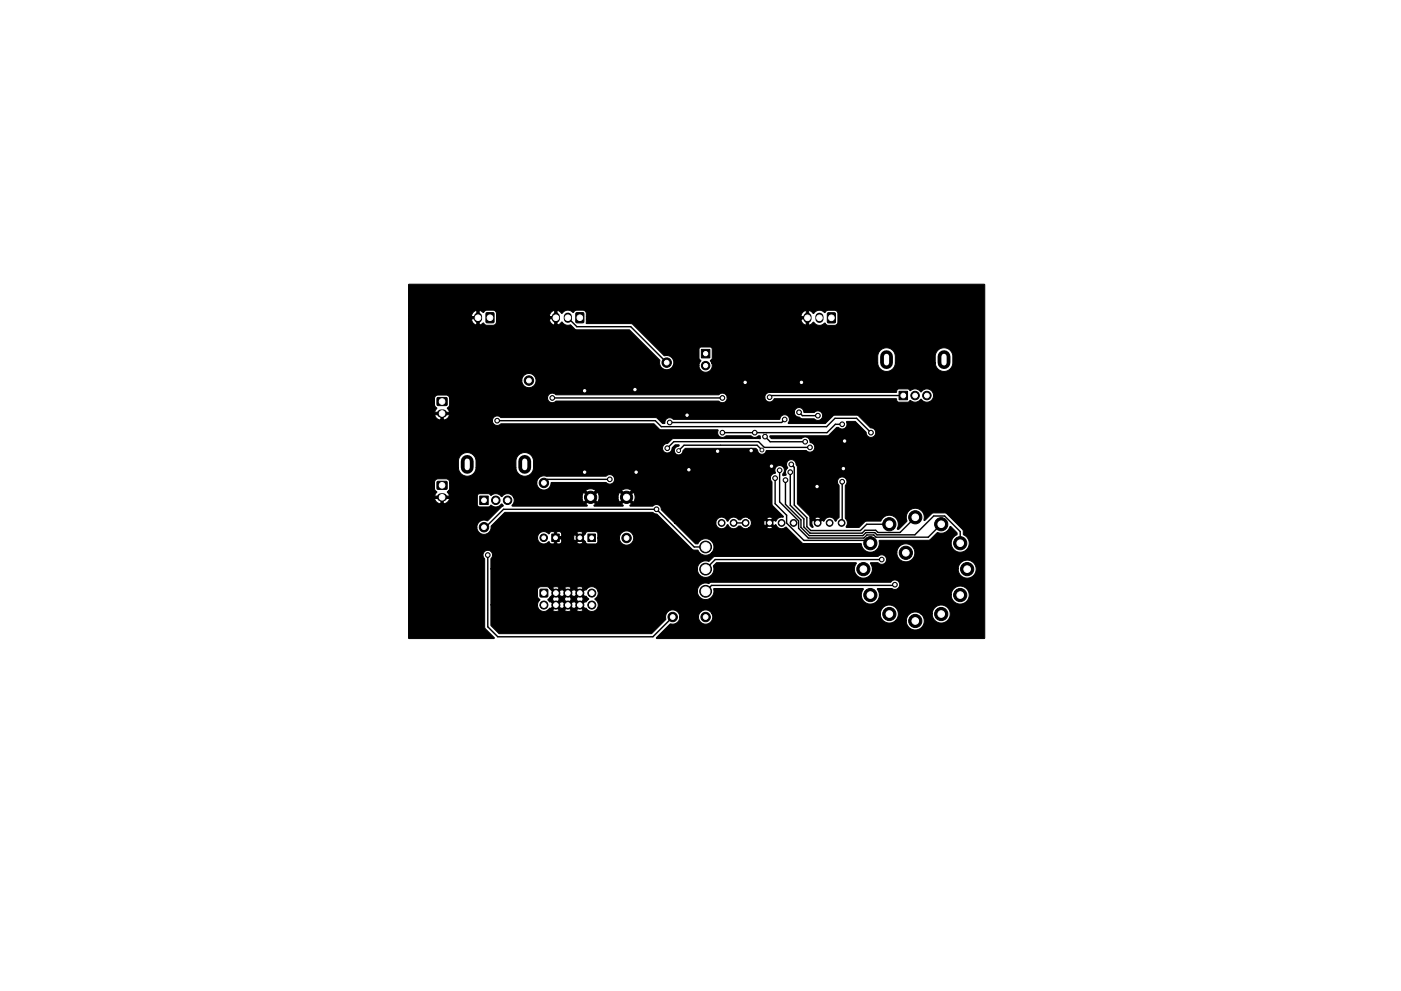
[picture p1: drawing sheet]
<svg xmlns="http://www.w3.org/2000/svg" width="297mm" height="210mm" viewBox="0 0 297 210" stroke-linecap="round" stroke-linejoin="round" font-family="sans-serif">
<g fill="#000" stroke="#000" stroke-width=".21">
<path d="M103.1 66.4h1.6v2h-1.6zM122.1 66.4h1.6v2h-1.6zM148.7 74.1h1.8v1.8h-1.8zM175.5 66.4h1.6v2.1h-1.6zM86.6 60.4h122.2v75l-69.6 .1v-.2l2.9-2.9a1.53 1.53 0 0 0 2-1.5h4v.2a1.51 1.51 0 0 0 2 1.2 1.51 1.51 0 0 0 .8-2.1h35.7a1.91 1.91 0 0 0 1.2 1.8 1.91 1.91 0 0 0 2-.3h2.3a1.91 1.91 0 0 0 2.8 1.8 1.91 1.91 0 0 0 .3-3.3h2.4a1.91 1.91 0 0 0 2.8 1.8 1.91 1.91 0 0 0 .3-3.3 1.91 1.91 0 0 0-3 1.3l-.1 .2h-2.5a1.91 1.91 0 0 0-2.9 1.2l-.1 .3h-2.3a1.91 1.91 0 0 0-.4-3.2 1.91 1.91 0 0 0-2.8 1.7l-35.7-.1a1.51 1.51 0 0 0-1.7-.6 1.51 1.51 0 0 0-1.1 1.4h-4v-.2a1.54 1.54 0 0 0-1.9-1.2 1.54 1.54 0 0 0-1.1 2l-3 2.9h-32.2l-1.8-1.7v-4.4h9.9a1.36 1.36 0 0 0 2.1 1.2h1a1.34 1.34 0 0 0 1.5 0h1a1.34 1.34 0 0 0 1.6 0h1a1.29 1.29 0 0 0 1.5 0l-.8-.8-.7 .8h-1l-.8-.8-.8 .8h-1l-.7-.8-.8 .8h-1l.4-.5 .2 .1 .8-.7h.7l.8 .7 .1-.1 .2 .1 .7-.7h.8l.7 .7 .2-.1 .1 .1 .8-.7h.7l.7 .7 .2-.1a1.54 1.54 0 0 0 2.2 .4 1.44 1.44 0 0 0-.3-2.3 1.52 1.52 0 0 0 .7-1.7h21a1.77 1.77 0 0 0 2.4 1.7 1.79 1.79 0 0 0 1.1-2.2h31.7l-.2 .5a1.91 1.91 0 0 0 .4 2.2l1 .5 1-.1a1.92 1.92 0 0 0 1.2-1.7l15.3-.1a1.91 1.91 0 0 0 2.6 1.8 1.92 1.92 0 0 0 1.2-1.7v-.1a1.91 1.91 0 0 0-1.5-1.8 1.91 1.91 0 0 0-2.1 1l-.2 .8h-15.3l-.4-1.2 .1-.1h3a1.03 1.03 0 0 0 1.5-.3 1.03 1.03 0 0 0-.4-1.5 1.03 1.03 0 0 0-1.4 .4h-37.9l-.5 .3a1.85 1.85 0 0 0-2.6 1.6h-21a1.44 1.44 0 0 0-1.3-.9 1.44 1.44 0 0 0-1.3 .7l-.2-.1-.7 .7 .7 .8 .3-.1 .5 .6-.5 .6-.3-.1-.7 .8h-.7l-.8-.8-.2 .1-.1-.1-.7 .8h-.8l-.7-.8-.2 .1-.1-.1-.8 .8h-.7l-.8-.8-.2 .1-.3-.4 .3-.3h.6l.1 .1-.1 .2 .8 .7 .7-.7-.1-.2 .1-.1h1l.2 .1-.2 .2 .8 .7 .7-.7-.1-.2 .2-.1h1l.1 .1-.1 .2 .7 .7 .8-.8-.1-.1 .1-.2-.8-.7-.7 .8h-1l-.8-.8-.8 .8h-1l-.7-.8-.8 .8h-.6l1-1.2h.7l.8 .8 .1-.1 .2 .1 .7-.8h.8l.7 .8 .2-.1 .1 .1 .8-.8-.8-.7-.2 .1-.1-.1-.7 .7h-.8l-.7-.7-.2 .1-.1-.1-.8 .7h-.7l-1-1.1h.6l.8 .8 .7-.8h1l.8 .8 .8-.8h1l.7 .8 .8-.8a1.33 1.33 0 0 0-1.5 0h-1a1.33 1.33 0 0 0-1.6 0h-1a1.33 1.33 0 0 0-1.5 0h-.6l-.5-.2h-1.3l-.6 .3-.1 .4v1.4l.5 .6-.4 .5-.1 .6h-9.9v-7.6h43.7a1.79 1.79 0 0 0 2.2 1.8 1.79 1.79 0 0 0 1.3-2.5l.7-.6h29.4l.2 .1-.3 .4a1.91 1.91 0 0 0 .5 2.3 1.91 1.91 0 0 0 2.4 .1 1.9 1.9 0 0 0 .8-1.6h18.1a1.91 1.91 0 0 0 2.8 1.8 1.91 1.91 0 0 0 .3-3.3 1.91 1.91 0 0 0-3 1.3l-.1 .2h-18.1l-.4-1.3h1.6a1.02 1.02 0 0 0 1.5 0 1.02 1.02 0 0 0-.1-1.5 1.02 1.02 0 0 0-1.5 .2h-34.5l-.4 .1-.8 .9a1.87 1.87 0 0 0-2.6 1.6h-43.7v-2.1a1.04 1.04 0 0 0 .1-1.5 1.04 1.04 0 0 0-1.5 0 1.04 1.04 0 0 0 .1 1.5v14.5l.1 .3 1.9 1.9v.2h-18.1l-.1-21.4h27.4v.5a1.4 1.4 0 0 0 2.4 .3l.5 .5h1.7l.4-.2h3.2a1.26 1.26 0 0 0 1.5 0l-.8-.7-.7 .7h-3.2l.1-.8h-1l-.1 1h-.5v-1.3h4.1l.3 .7 .7-.7h.7l.8 .8 .2 .4 .3 .1 1.9-.1 .2-.3v-.9h4.6a1.51 1.51 0 0 0 2.2 1.4 1.51 1.51 0 0 0 .2-2.6 1.51 1.51 0 0 0-2.4 1v.2h-4.6v-.9l-.2-.4h-1.9l-.3 .1-.2 .4-.8 .8h-.7l-.7-.7-.3 .7h-4.1v-.3h1.6l-.1-.8h3.2l.7 .7 .8-.7a1.26 1.26 0 0 0-1.5 0h-3.2l-.3-.2h-.6l-.1 1h-.5v-1h-.8l-.4 .5a1.32 1.32 0 0 0-1.5-.4 1.32 1.32 0 0 0-.8 1.2h-27.4v-2.2h14.5v.3a1.54 1.54 0 0 0 1.8 1.1 1.54 1.54 0 0 0 1.3-1.7l2.9-2.9h31.3l.9 .4 7.5 7.5 1.2 .1 .5 .7 .9 .4 .8-.1 .7-.5h39.2a1.91 1.91 0 0 0 2.8 1.8 1.91 1.91 0 0 0 .3-3.2 1.91 1.91 0 0 0-3 1.2l-.1 .2h-39.2l.1-.1a1.8 1.8 0 0 0-.6-2.6 1.8 1.8 0 0 0-2.5 .9h-.5l-4.4-4.5h8.8v.3a1.29 1.29 0 0 0 1.2 1 1.29 1.29 0 0 0 1.3-.9 1.35 1.35 0 0 0 2.3 .3h.4a1.24 1.24 0 0 0 1.8 .4h3.7a1.16 1.16 0 0 0 1.3 0l-.6-.7-.7 .7h-3.7l.3-.4 .2-.6h2.6l.2 .6 .7-.7-.7-.6-.2 .7h-2.6l-.2-.7-.3-.4h3.7l.7 .7 .6-.7a1.19 1.19 0 0 0-1.3 0h-3.8a1.34 1.34 0 0 0-1.7 .4h-.4a1.32 1.32 0 0 0-2.3 .3 1.28 1.28 0 0 0-1.4-.9 1.28 1.28 0 0 0-1.1 1.2h-8.8l-2.8-2.7a1.07 1.07 0 0 0-.6-1.1 1.07 1.07 0 0 0-1.2 .3h-4.7l-.1-.2 .3-.2-1.1-1.1-1 1.1 .3 .2-.1 .2h-6l-.1-.2 .4-.2-1.1-1.1-1.1 1.1 .4 .2-.1 .2h-15.7l-.1-.2a1.4 1.4 0 0 0 .3-1.7h14.5l.4 1.1 1.1-1.1h.7l1.1 1.1 .3-1.1h4l.4 1.1 1.1-1.1h.7l1.1 1.1a1.75 1.75 0 0 0 0-2.2l-1.1 1.1h-.7l-1.1-1.1-.4 1.1h-4l-.3-1.1-1.1 1.1h-.7l-1.1-1.1-.4 1.1h-14.5l-.3-.4a1.51 1.51 0 0 0-2.3 .3l-.2-.3a1.41 1.41 0 0 0-1.7-.1l-.3 .1-.5-.4h-1.9l-.3 .2-.2 .3v2l.3 .3h2.1l.6-.3a1.53 1.53 0 0 0 2.2-.3l.3 .5-.4 .2-3 2.9a1.54 1.54 0 0 0-2.2 1.4h-14.5v-6.1h5.5l.1 .1a1.36 1.36 0 0 0 1.3 1h.5a1.37 1.37 0 0 0 1.3-1.1h-1.3v1.1h-.5v-1.1h-6.9v-2.2h5.5l.5 .8-.4 .9h3.1l-.5-.9 .4-.3h28.9l1.1 1 1.1-1h5.5l1 1 1.1-1a1.78 1.78 0 0 0-2.1 0h-5.5a1.79 1.79 0 0 0-2.2 0h-28.9l.1-.5v-1.1h18.5a1.55 1.55 0 0 0 1.6 1.5 1.55 1.55 0 0 0 1.5-1.6h11.6a1.04 1.04 0 0 0 1.2 .2 1.04 1.04 0 0 0 .6-1.2h33l.4 .9v4.7l2.4 2.5v.2a1.49 1.49 0 0 0-1.7 .9l-.2-.3-.7 .6 .7 .7 .3-.3a1.34 1.34 0 0 0 2.2 .5l3.6 3.5h12.2l.4 .9 .5 .6a1.91 1.91 0 0 0 3-1.5l.1-.7h10.4l.4-.1 1.4-1.5 .7 .1a1.9 1.9 0 0 0 1.8-1l.4-.4 1.3 1.4v.3l-.9 .8a1.92 1.92 0 0 0 .3 2.4l.7 .5 .8 .1a1.96 1.96 0 0 0 1.7-1.7 1.96 1.96 0 0 0-1.3-2.1l-.1-1-3.6-3.5-2.7-.1-1.8 1.6-.1-.1 .1-.4a1.91 1.91 0 0 0-2.3-2 1.91 1.91 0 0 0-1.4 2.6l-1.7 1.8h-.3l-.1-.2a1.91 1.91 0 0 0-.8-2.6 1.91 1.91 0 0 0-2.6 .9l-.1 .2h-3.1l-1.5 1.3h-2.6l-.1-.1a1.33 1.33 0 0 0-.2-1.9v-6.9a1.02 1.02 0 0 0 0-1.5 1.02 1.02 0 0 0-1.4 .1 1.02 1.02 0 0 0 .1 1.4v6.8l-.7 .8a1.36 1.36 0 0 0-1.3-.9 1.36 1.36 0 0 0-1.3 .9l-.2-.3-1.1 .9-1-.9a1.36 1.36 0 0 0 .1 1.5l-.2 .1-.5-.5v-1.5h1l.7 .7 .6-.7a1.14 1.14 0 0 0-1.3 0h-1l-.1-.5-2.5-2.5v-7.8l-.3-.4a1.07 1.07 0 0 0-1.4-1.1 1.07 1.07 0 0 0-.4 1.7 1.18 1.18 0 0 0-.3 1.5l-.6 .1-.1-.3a1.04 1.04 0 0 0 .1-1.4 1.04 1.04 0 0 0-1.4-.2 1.04 1.04 0 0 0-.3 1.4h-.1a1.01 1.01 0 0 0-1 1h-33.1a1.03 1.03 0 0 0-1.7-.4h-12.7a1.51 1.51 0 0 0-2 1.5h-18.5v-.5l-.4-.3-2.1-.1-.6 .4-.1 1.6h-5.5v-4.4h10.6a1.87 1.87 0 0 0 1.9 1.8 1.87 1.87 0 0 0 1.8-1.8h8.5a1.87 1.87 0 0 0 1.8 1.8 1.87 1.87 0 0 0 1.9-1.7v-1.5a1.87 1.87 0 0 0-1.8-1.8 1.87 1.87 0 0 0-1.9 1.8v1.4h-8.5v-1.4a1.87 1.87 0 0 0-1.8-1.8 1.87 1.87 0 0 0-1.9 1.8v1.4h-10.6v-10h17.8a1.04 1.04 0 0 0 .7 1 1.04 1.04 0 0 0 1.1-.3h32.4l1.5 1.3 12.1 .1a1.06 1.06 0 0 0 .4 1.3 1.06 1.06 0 0 0 1.4-.1h5.3a1.08 1.08 0 0 0 1.5 0h.4v.6h-18.4l-1.3 1a1.03 1.03 0 0 0-1 1.1 1.03 1.03 0 0 0 1.1 .9 1.03 1.03 0 0 0 .9-1.1l.7-.6h.8l-.1 .3a.93 .93 0 0 0-.9 1.1 .93 .93 0 0 0 1.3 .6l.3-.3 .2-.5 .6-.5h14.8l.4 .4a.93 .93 0 0 0 .8 .9 .93 .93 0 0 0 1-.7l8.6-.1a1.04 1.04 0 0 0 1.7-.3 1.04 1.04 0 0 0-1-1.5 1.05 1.05 0 0 0-.6-1 1.05 1.05 0 0 0-1.2 .3h-6.3l-.4-.5 .1-.1h12.1l.4-.2 1.6-1.6h.4a1.05 1.05 0 0 0 1.4 .1 1.05 1.05 0 0 0 .3-1.3l1.9-.1 2.2 2.3a1.04 1.04 0 0 0 .9 1.1 1.04 1.04 0 0 0 1.1-.8 1.07 1.07 0 0 0-1.1-1.3l-2.5-2.4-.4-.2h-4.7l-1.9 1.8h-7.8l-.1-.2a1.04 1.04 0 0 0-.4-1.6 1.04 1.04 0 0 0-1.4 .9h-22.5l-.2-.2a1.08 1.08 0 0 0-1.2 0 1.08 1.08 0 0 0-.5 1.1l-.4-.1-1.2-1.1-.3-.1h-32.8l-.2-.2a1.01 1.01 0 0 0-1.6 .8h-17.8v-1.2h5.5l.1 .1a1.36 1.36 0 0 0 1.3 1h.5a1.37 1.37 0 0 0 1.3-1.1h-1.3v1.1h-.5v-1.1h-6.9v-2.1h5.5l.5 .7-.4 .9h76.2a1.26 1.26 0 0 0 1.2 1.1l.4 .2 2.6 .1a1.02 1.02 0 0 0 1.5 0 1.02 1.02 0 0 0-.1-1.5 1.02 1.02 0 0 0-1.4 .1h-2.1a1.04 1.04 0 0 0-1-1 1.04 1.04 0 0 0-1.1 1h-73.1l-.5-.8 .5-.7v-1.6h20.8a1.04 1.04 0 0 0 .7 1 1.04 1.04 0 0 0 1.1-.3h34.5a1.01 1.01 0 0 0 1.2 .2 1.01 1.01 0 0 0 .6-1h8a1.06 1.06 0 0 0 .9 1 1.06 1.06 0 0 0 1.1-.7h25.8l.2 .5 .3 .2h2l.5-.4 .7 .4a1.61 1.61 0 0 0 1.6-.6l.1 .1a1.43 1.43 0 0 0 2.1 .1 1.43 1.43 0 0 0-.2-2.2 1.43 1.43 0 0 0-2.1 .5l-.2-.3a1.41 1.41 0 0 0-1.7-.2l-.3 .2-.5-.4h-1.9a.69 .69 0 0 0-.6 .8h-26.8a1.01 1.01 0 0 0-1 1l-8-.1a1.05 1.05 0 0 0-1.9-.4h-34.4l-.2-.1a1.01 1.01 0 0 0-1-.2 1.01 1.01 0 0 0-.6 .9h-20.8l-.1-.3-.5-.3h-1.9l-.6 .4-.1 1.7h-5.5v-5.2h24v.3a1.51 1.51 0 0 0 2.4 1 1.51 1.51 0 0 0-.2-2.6 1.51 1.51 0 0 0-2.2 1.3h-24v-13h13.4a1.32 1.32 0 0 0 1.1 1.3h.6l.8-.5 .6 .5h1.6l.5-.4 .1-.9h11.2a1.32 1.32 0 0 0 1.1 1.3l.9-.1 .6-.6 .8 .6 1.1 .1 1.2 1h11.3l6.4 6.4a1.55 1.55 0 0 0 .9 1.9 1.55 1.55 0 0 0 1.9-.8h5.5a1.41 1.41 0 0 0 1.7 1.5 1.41 1.41 0 0 0 1-2h35.2a1.87 1.87 0 0 0 1.9 1.8 1.87 1.87 0 0 0 1.8-1.8h8.5a1.87 1.87 0 0 0 1.8 1.8 1.87 1.87 0 0 0 1.9-1.8v-1.4a1.87 1.87 0 0 0-1.8-1.8 1.87 1.87 0 0 0-1.9 1.8v1.4h-8.5v-1.4a1.87 1.87 0 0 0-1.8-1.8 1.87 1.87 0 0 0-1.9 1.8v1.4h-35.2l-.3-.5 .4-.5v-2.1l-.4-.3h-1.9l-.5 .4v2l.4 .5-.4 1h-5.5l.1-.1a1.57 1.57 0 0 0-2-1.9l-6.8-6.8h-9.6l-.1-.2v-.8h45.5a1.32 1.32 0 0 0 1.1 1.3h.7l.9-.6a1.47 1.47 0 0 0 2.4 .1l.6 .5h1.4l.5-.1 .2-.5v-2l-.1-.3-.4-.3h-1.6l-.6 .5-.4-.3a1.5 1.5 0 0 0-2 .5l-.6-.5-.4-.1-.1 3.1h-.5v-1.3h-46.6v-.5h46.6v-1.3a1.36 1.36 0 0 0-1.1 1.3h-45.5l-.1-1-.5-.4h-1.5l-.8 .5a1.46 1.46 0 0 0-2.3 .2l-.5-.5-.5-.2v3.2h-.5v-1.3h-12.3v-.6l12.3 .1v-1.4a1.36 1.36 0 0 0-1.1 1.3h-11.2l-.1-.9-.4-.3-1.7-.1-.6 .5-.9-.5v3.2h-.5v-1.3h-14.5v-.6l14.5 .1v-1.4a1.36 1.36 0 0 0-1.1 1.3h-13.4zM92.7 84.4h2v1.6h-2zM190.6 83h1.8v1.8h-1.8zM92.7 102.2h2v1.6h-2zM101.7 105.2h1.8v1.8h-1.8zM117 113.3h1.6v1.6h-1.6zM124.6 113.3h1.6v1.6h-1.6zM114.5 125.1h1.6v1.5h-1.6z"/>
<circle cx="141.4" cy="76.9" r="1"/>
<circle cx="149.6" cy="77.6" r=".9"/>
<circle cx="105.4" cy="89.3" r=".5"/>
<circle cx="112.1" cy="80.7" r="1"/>
<circle cx="117.1" cy="84.4" r=".5"/>
<circle cx="124" cy="82.9" r=".5"/>
<circle cx="134.6" cy="82.7" r=".5"/>
<circle cx="141.5" cy="95.1" r=".5"/>
<circle cx="142" cy="89.6" r=".5"/>
<circle cx="143.9" cy="95.6" r=".4"/>
<circle cx="145.7" cy="88.1" r=".5"/>
<circle cx="146" cy="99.7" r=".5"/>
<circle cx="152.1" cy="95.7" r=".5"/>
<circle cx="153.2" cy="84.4" r=".5"/>
<circle cx="153.2" cy="91.8" r=".5"/>
<circle cx="158" cy="81.1" r=".5"/>
<circle cx="159.3" cy="95.6" r=".5"/>
<circle cx="160" cy="91.8" r=".5"/>
<circle cx="161.5" cy="95.5" r=".4"/>
<circle cx="162.2" cy="92.6" r=".5"/>
<circle cx="163.2" cy="84.3" r=".5"/>
<circle cx="163.6" cy="98.9" r=".5"/>
<circle cx="165.3" cy="99.8" r=".5"/>
<circle cx="166.4" cy="89" r=".5"/>
<circle cx="167.8" cy="98.5" r=".5"/>
<circle cx="169.4" cy="87.5" r=".5"/>
<circle cx="169.9" cy="81.1" r=".5"/>
<circle cx="170.7" cy="93.7" r=".5"/>
<circle cx="171.7" cy="94.9" r=".5"/>
<circle cx="173.4" cy="88.2" r=".5"/>
<circle cx="178.6" cy="90" r=".5"/>
<circle cx="178.8" cy="99.4" r=".5"/>
<circle cx="179.1" cy="93.6" r=".5"/>
<circle cx="184.7" cy="91.8" r=".5"/>
<circle cx="194" cy="83.9" r=".9"/>
<circle cx="196.5" cy="83.9" r=".9"/>
<circle cx="102.6" cy="111.9" r="1"/>
<circle cx="103.4" cy="117.8" r=".5"/>
<circle cx="105.1" cy="106.1" r=".9"/>
<circle cx="107.6" cy="106.1" r=".9"/>
<circle cx="115.3" cy="114.1" r=".8"/>
<circle cx="115.3" cy="102.5" r="1"/>
<circle cx="122.9" cy="114.1" r=".8"/>
<circle cx="124" cy="100.2" r=".5"/>
<circle cx="125.2" cy="105.5" r="1.3"/>
<circle cx="129.3" cy="101.7" r=".5"/>
<circle cx="132.8" cy="114.1" r="1"/>
<circle cx="132.8" cy="105.5" r="1.3"/>
<circle cx="134.9" cy="100.2" r=".5"/>
<circle cx="139.2" cy="108.1" r=".5"/>
<circle cx="149.6" cy="116.1" r="1.25"/>
<circle cx="153" cy="110.9" r=".72"/>
<circle cx="155.5" cy="110.9" r=".72"/>
<circle cx="158.1" cy="110.9" r=".72"/>
<circle cx="163.2" cy="110.9" r=".72"/>
<circle cx="164.3" cy="101.4" r=".5"/>
<circle cx="165.7" cy="110.9" r=".72"/>
<circle cx="166.5" cy="101.9" r=".5"/>
<circle cx="167.6" cy="100.2" r=".5"/>
<circle cx="168.2" cy="110.9" r=".72"/>
<circle cx="173.2" cy="103.2" r=".5"/>
<circle cx="173.4" cy="110.9" r=".72"/>
<circle cx="175.9" cy="110.9" r=".72"/>
<circle cx="178.4" cy="110.9" r=".72"/>
<circle cx="178.6" cy="102.2" r=".5"/>
<circle cx="184.5" cy="115.3" r="1.4"/>
<circle cx="186.9" cy="118.7" r=".5"/>
<circle cx="188.6" cy="111.2" r="1.4"/>
<circle cx="192.1" cy="117.3" r="1.4"/>
<circle cx="194.1" cy="109.8" r="1.4"/>
<circle cx="199.6" cy="111.2" r="1.4"/>
<circle cx="203.6" cy="115.3" r="1.4"/>
<circle cx="115.3" cy="128.4" r=".85"/>
<circle cx="117.9" cy="128.4" r=".85"/>
<circle cx="117.9" cy="125.8" r=".85"/>
<circle cx="120.4" cy="128.4" r=".85"/>
<circle cx="120.4" cy="125.8" r=".85"/>
<circle cx="122.9" cy="128.4" r=".85"/>
<circle cx="122.9" cy="125.8" r=".85"/>
<circle cx="125.5" cy="128.4" r=".85"/>
<circle cx="125.5" cy="125.8" r=".85"/>
<circle cx="142.6" cy="130.9" r="1"/>
<circle cx="149.6" cy="130.9" r="1"/>
<circle cx="149.6" cy="125.5" r="1.25"/>
<circle cx="149.6" cy="120.8" r="1.25"/>
<circle cx="183.1" cy="120.8" r="1.4"/>
<circle cx="184.5" cy="126.3" r="1.4"/>
<circle cx="188.6" cy="130.3" r="1.4"/>
<circle cx="189.7" cy="124.1" r=".5"/>
<circle cx="194.1" cy="131.8" r="1.4"/>
<circle cx="199.6" cy="130.3" r="1.4"/>
<circle cx="203.6" cy="126.3" r="1.4"/>
<circle cx="205.1" cy="120.8" r="1.4"/>
</g>
<path d="M188 75.7v1.2M200.2 75.7v1.2M99.1 97.9v1.3M111.3 97.9v1.3" fill="none" stroke="#000" stroke-width="2.7"/>
<path d="M101.3 67.2v.4M117.9 67.2v.4M120.4 67.2v.4M171.2 67.2v.5M173.7 67.2v.5M93.5 87.7h.5M93.5 105.5h.5" fill="none" stroke="#000" stroke-width="1.7"/>
<g fill="none" stroke="#000" stroke-width=".3">
<path d="M120.4 67.4l1.9 1.9h11.4l7.7 7.6M105.4 89.3h33.5l1.3 1.2h35.1l1.7-1.8h4.6l3.1 3.1M117.1 84.4h36.1M161.5 95.5l-1-1h-15.5l-1.1 1.1M161.8 91.8h.1M162.2 92.6l1.1 1.1h7.4M162.6 91.8h.1M165.3 99.8v6.7l4 4v1.6l2.1 2.1h11.8l.6-.7h1.5l.4 .5h11.1l2.8-2.8M166.4 89l-.7 .6h-23.7M167.8 98.5l.6 .7v8l2.7 2.6v1.9l.8 .9h10.5l1.4-1.4h4.8M169.4 87.5l.7 .7h3.3M171.7 94.9h-9.7l-1.2-1.2h-17.9l-1.4 1.4"/>
<path d="M178.6 90h-1.5l-1.8 1.8h-22.1M191.5 83.9h-28l-.3 .4M102.8 112l4-3.9h32.4l8 8h2.4M103.4 117.8v15.2l2.1 2.1h32.9l4.2-4.2M129.3 101.7h-13.2l-.9 .9M155.5 110.9h2.6M164.3 101.4v5.5l2.5 2.4v1.7l3.6 3.7h13.5l.6 .6M166.5 101.9v5.1l3.3 3.3v1.6l1.8 1.7h11.4l.6-.6h1.9l.4 .5h8.1l4-4h2.3l3.3 3.3v2.5M167.6 100.2v7l2.8 2.9v1.7l1.4 1.3h11l.6-.6h2.3l.4 .5h4.7l3.3-3.2M178.6 102.2v8.4l-.4 .3M186.9 118.7h-35.3l-2 2.1M189.7 124.1l-.1 .1h-38.7l-1.3 1.3"/>
</g>
<g fill="#fff" stroke="#fff" stroke-width=".21">
<circle cx="145.7" cy="88.1" r=".25"/>
<circle cx="158" cy="81.1" r=".25"/>
<circle cx="163.6" cy="98.9" r=".25"/>
<circle cx="124" cy="100.2" r=".25"/>
<circle cx="146.1" cy="99.7" r=".25"/>
<circle cx="179.1" cy="93.6" r=".25"/>
<circle cx="134.9" cy="100.2" r=".25"/>
<circle cx="152.1" cy="95.7" r=".25"/>
<circle cx="173.2" cy="103.2" r=".25"/>
<circle cx="159.3" cy="95.6" r=".25"/>
<circle cx="169.9" cy="81.1" r=".25"/>
<circle cx="134.6" cy="82.7" r=".25"/>
<circle cx="124" cy="82.9" r=".25"/>
<circle cx="178.8" cy="99.4" r=".25"/>
<circle cx="171.7" cy="94.9" r=".25"/>
<circle cx="141.5" cy="95.1" r=".25"/>
<circle cx="129.3" cy="101.7" r=".25"/>
<circle cx="139.2" cy="108.1" r=".25"/>
<circle cx="153.2" cy="91.8" r=".25"/>
<circle cx="160" cy="91.8" r=".25"/>
<circle cx="178.6" cy="90" r=".25"/>
<circle cx="105.4" cy="89.3" r=".25"/>
<circle cx="184.7" cy="91.8" r=".25"/>
<circle cx="186.9" cy="118.7" r=".25"/>
<circle cx="169.4" cy="87.5" r=".25"/>
<circle cx="173.4" cy="88.2" r=".25"/>
<circle cx="166.4" cy="89" r=".25"/>
<circle cx="142" cy="89.6" r=".25"/>
<circle cx="117.1" cy="84.4" r=".25"/>
<circle cx="153.2" cy="84.4" r=".25"/>
<circle cx="178.6" cy="102.2" r=".25"/>
<circle cx="170.7" cy="93.7" r=".25"/>
<circle cx="162.2" cy="92.6" r=".25"/>
<circle cx="164.3" cy="101.4" r=".25"/>
<circle cx="167.8" cy="98.5" r=".25"/>
<circle cx="167.6" cy="100.2" r=".25"/>
<circle cx="165.3" cy="99.8" r=".25"/>
<circle cx="166.5" cy="101.9" r=".25"/>
<circle cx="163.2" cy="84.3" r=".25"/>
<circle cx="103.4" cy="117.8" r=".25"/>
<circle cx="189.7" cy="124.1" r=".25"/>
<circle cx="143.9" cy="95.6" r=".2"/>
<circle cx="161.5" cy="95.5" r=".2"/>
<circle cx="149.6" cy="125.5" r=".92"/>
<circle cx="149.6" cy="120.8" r=".92"/>
<circle cx="149.6" cy="116.1" r=".92"/>
<circle cx="102.6" cy="106.1" r=".5"/>
<circle cx="105.1" cy="106.1" r=".5"/>
<circle cx="107.6" cy="106.1" r=".5"/>
<circle cx="184.5" cy="115.3" r=".7"/>
<circle cx="188.6" cy="111.2" r=".7"/>
<circle cx="194.1" cy="109.8" r=".7"/>
<circle cx="199.6" cy="111.2" r=".7"/>
<circle cx="203.6" cy="115.3" r=".7"/>
<circle cx="205.1" cy="120.8" r=".7"/>
<circle cx="203.6" cy="126.3" r=".7"/>
<circle cx="199.6" cy="130.3" r=".7"/>
<circle cx="194.1" cy="131.8" r=".7"/>
<circle cx="188.6" cy="130.3" r=".7"/>
<circle cx="184.5" cy="126.3" r=".7"/>
<circle cx="183.1" cy="120.8" r=".7"/>
<circle cx="192.1" cy="117.3" r=".7"/>
<circle cx="191.5" cy="83.9" r=".5"/>
<circle cx="194" cy="83.9" r=".5"/>
<circle cx="196.5" cy="83.9" r=".5"/>
<circle cx="149.6" cy="75" r=".45"/>
<circle cx="149.6" cy="77.6" r=".45"/>
<circle cx="125.4" cy="114.1" r=".4"/>
<circle cx="122.9" cy="114.1" r=".4"/>
<circle cx="153" cy="110.9" r=".4"/>
<circle cx="155.5" cy="110.9" r=".4"/>
<circle cx="158.1" cy="110.9" r=".4"/>
<circle cx="149.6" cy="130.9" r=".5"/>
<circle cx="176.3" cy="67.4" r=".6"/>
<circle cx="173.7" cy="67.4" r=".6"/>
<circle cx="171.2" cy="67.4" r=".6"/>
<circle cx="142.6" cy="130.9" r=".5"/>
<circle cx="163.2" cy="110.9" r=".4"/>
<circle cx="165.7" cy="110.9" r=".4"/>
<circle cx="168.2" cy="110.9" r=".4"/>
<circle cx="173.4" cy="110.9" r=".4"/>
<circle cx="175.9" cy="110.9" r=".4"/>
<circle cx="178.4" cy="110.9" r=".4"/>
<circle cx="93.7" cy="103" r=".6"/>
<circle cx="93.7" cy="105.5" r=".6"/>
<circle cx="102.6" cy="111.9" r=".5"/>
<circle cx="112.1" cy="80.7" r=".5"/>
<circle cx="117.8" cy="114.1" r=".4"/>
<circle cx="115.3" cy="114.1" r=".4"/>
<circle cx="125.2" cy="105.5" r=".65"/>
<circle cx="132.8" cy="105.5" r=".65"/>
<circle cx="93.7" cy="85.2" r=".6"/>
<circle cx="93.7" cy="87.7" r=".6"/>
<circle cx="122.9" cy="67.4" r=".6"/>
<circle cx="120.4" cy="67.4" r=".6"/>
<circle cx="117.9" cy="67.4" r=".6"/>
<circle cx="103.9" cy="67.4" r=".6"/>
<circle cx="101.3" cy="67.4" r=".6"/>
<circle cx="115.3" cy="102.5" r=".5"/>
<circle cx="141.4" cy="76.9" r=".5"/>
<circle cx="115.3" cy="125.8" r=".5"/>
<circle cx="115.3" cy="128.4" r=".5"/>
<circle cx="117.9" cy="125.8" r=".5"/>
<circle cx="117.9" cy="128.4" r=".5"/>
<circle cx="120.4" cy="125.8" r=".5"/>
<circle cx="120.4" cy="128.4" r=".5"/>
<circle cx="122.9" cy="125.8" r=".5"/>
<circle cx="122.9" cy="128.4" r=".5"/>
<circle cx="125.5" cy="125.8" r=".5"/>
<circle cx="125.5" cy="128.4" r=".5"/>
<circle cx="132.8" cy="114.1" r=".5"/>
</g>
<path d="M188 75.6v1.4M200.2 75.6v1.4M99.1 97.8v1.4M111.3 97.8v1.4" fill="none" stroke="#fff" stroke-width="1.1"/>
</svg>
